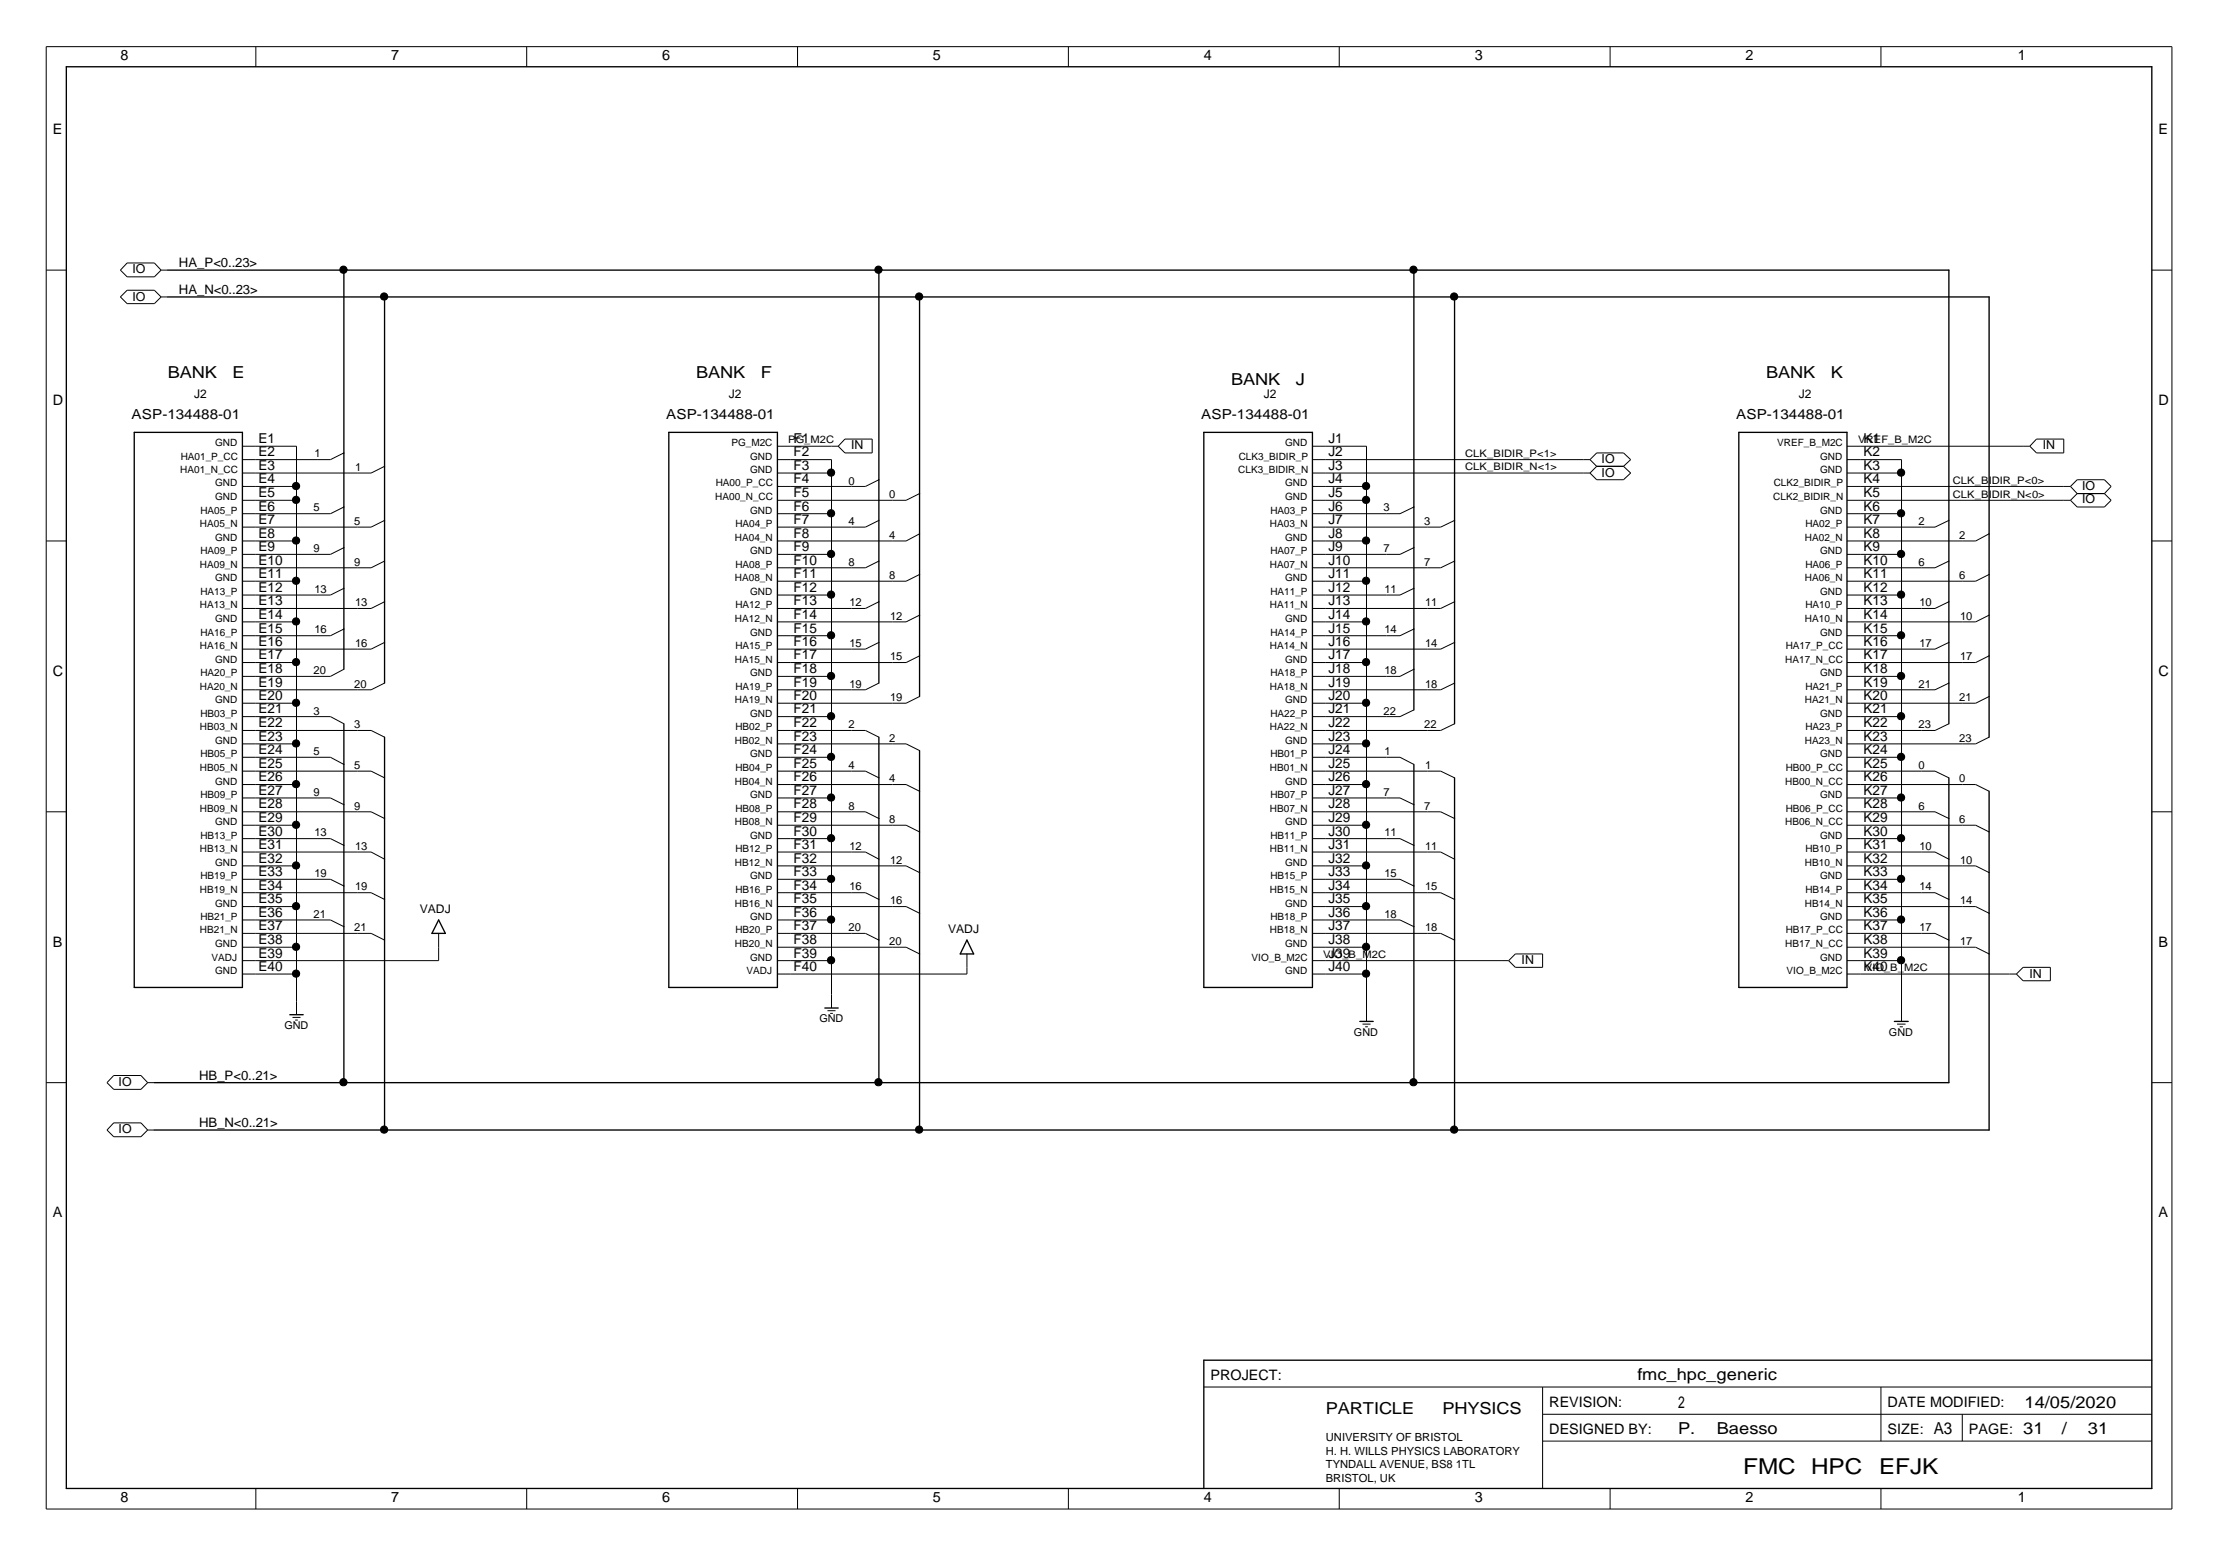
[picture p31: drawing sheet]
<svg xmlns="http://www.w3.org/2000/svg" width="420mm" height="297mm" viewBox="0 0 420 297" stroke-linecap="round" stroke-linejoin="round" font-family="sans-serif">
<defs><g id="words">
<g font-size="4.1">
<text x="330.2" y="279.2">FMC</text>
<text x="343.1" y="279.2">HPC</text>
<text x="356" y="279.2">EFJK</text>
</g>
<g font-size="3.1">
<text x="31.8" y="71.7">BANK</text>
<text x="44.1" y="71.7">E</text>
<text x="131.9" y="71.7">BANK</text>
<text x="144.1" y="71.7">F</text>
<text x="334.6" y="71.7">BANK</text>
<text x="346.8" y="71.7">K</text>
<text x="233.2" y="72.9">BANK</text>
<text x="245.5" y="72.9">J</text>
<text x="310.2" y="261.5">fmc_hpc_generic</text>
<text x="251.2" y="267.9">PARTICLE</text>
<text x="273.3" y="267.9">PHYSICS</text>
<text x="317.9" y="266.6">2</text>
<text x="383.5" y="266.6">14/05/2020</text>
<text x="317.9" y="271.7">P.</text>
<text x="325.2" y="271.7">Baesso</text>
<text x="366.3" y="271.7">A3</text>
<text x="383.2" y="271.7">31</text>
<text x="390.6" y="271.7">/</text>
<text x="395.5" y="271.7">31</text>
</g>
<g font-size="2.7">
<text x="22.8" y="11.3">8</text>
<text x="74.1" y="11.3">7</text>
<text x="125.4" y="11.3">6</text>
<text x="176.7" y="11.3">5</text>
<text x="228" y="11.3">4</text>
<text x="279.3" y="11.3">3</text>
<text x="330.7" y="11.3">2</text>
<text x="382.2" y="11.3">1</text>
<text x="10" y="25.4">E</text>
<text x="408.9" y="25.4">E</text>
<text x="10" y="76.7">D</text>
<text x="408.9" y="76.7">D</text>
<text x="10" y="128">C</text>
<text x="408.9" y="128">C</text>
<text x="10" y="179.4">B</text>
<text x="408.9" y="179.4">B</text>
<text x="10" y="230.6">A</text>
<text x="408.9" y="230.6">A</text>
<text x="229.3" y="261.4">PROJECT:</text>
<text x="293.5" y="266.6">REVISION:</text>
<text x="357.6" y="266.6">DATE MODIFIED:</text>
<text x="293.5" y="271.6">DESIGNED BY:</text>
<text x="357.6" y="271.6">SIZE:</text>
<text x="373" y="271.6">PAGE:</text>
<text x="22.8" y="284.5">8</text>
<text x="74.1" y="284.5">7</text>
<text x="125.4" y="284.5">6</text>
<text x="176.7" y="284.5">5</text>
<text x="228" y="284.5">4</text>
<text x="279.3" y="284.5">3</text>
<text x="330.7" y="284.5">2</text>
<text x="382.2" y="284.5">1</text>
</g>
<g font-size="2.6">
<text x="24.9" y="79.3">ASP-134488-01</text>
<text x="49" y="83.9">E1</text>
<text x="126.2" y="79.3">ASP-134488-01</text>
<text x="150.3" y="83.9">F1</text>
<text x="227.5" y="79.3">ASP-134488-01</text>
<text x="251.7" y="83.9">J1</text>
<text x="328.9" y="79.3">ASP-134488-01</text>
<text x="353" y="83.9">K1</text>
<text x="49" y="89">E3</text>
<text x="49" y="86.5">E2</text>
<text x="150.3" y="86.5">F2</text>
<text x="150.3" y="89">F3</text>
<text x="251.7" y="86.5">J2</text>
<text x="251.7" y="89">J3</text>
<text x="353" y="86.5">K2</text>
<text x="353" y="89">K3</text>
<text x="49" y="91.6">E4</text>
<text x="49" y="94.2">E5</text>
<text x="150.3" y="91.6">F4</text>
<text x="150.3" y="94.2">F5</text>
<text x="251.7" y="91.6">J4</text>
<text x="251.7" y="94.2">J5</text>
<text x="353" y="91.6">K4</text>
<text x="353" y="94.2">K5</text>
<text x="49" y="96.7">E6</text>
<text x="49" y="99.3">E7</text>
<text x="49" y="101.9">E8</text>
<text x="150.3" y="96.7">F6</text>
<text x="150.3" y="99.3">F7</text>
<text x="150.3" y="101.9">F8</text>
<text x="251.7" y="96.7">J6</text>
<text x="251.7" y="99.3">J7</text>
<text x="251.7" y="101.9">J8</text>
<text x="353" y="96.7">K6</text>
<text x="353" y="99.3">K7</text>
<text x="353" y="101.9">K8</text>
<text x="49" y="104.4">E9</text>
<text x="49" y="107">E10</text>
<text x="150.3" y="104.4">F9</text>
<text x="150.3" y="107">F10</text>
<text x="251.7" y="104.4">J9</text>
<text x="251.7" y="107">J10</text>
<text x="353" y="104.4">K9</text>
<text x="353" y="107">K10</text>
<text x="49" y="109.5">E11</text>
<text x="49" y="112.1">E12</text>
<text x="150.3" y="109.5">F11</text>
<text x="150.3" y="112.1">F12</text>
<text x="251.7" y="109.5">J11</text>
<text x="251.7" y="112.1">J12</text>
<text x="353" y="109.5">K11</text>
<text x="353" y="112.1">K12</text>
<text x="49" y="114.7">E13</text>
<text x="49" y="117.2">E14</text>
<text x="49" y="119.8">E15</text>
<text x="150.3" y="114.7">F13</text>
<text x="150.3" y="117.2">F14</text>
<text x="150.3" y="119.8">F15</text>
<text x="251.7" y="114.7">J13</text>
<text x="251.7" y="117.2">J14</text>
<text x="251.7" y="119.8">J15</text>
<text x="353" y="114.7">K13</text>
<text x="353" y="117.2">K14</text>
<text x="353" y="119.8">K15</text>
<text x="49" y="122.4">E16</text>
<text x="49" y="124.9">E17</text>
<text x="150.3" y="122.4">F16</text>
<text x="150.3" y="124.9">F17</text>
<text x="251.7" y="122.4">J16</text>
<text x="251.7" y="124.9">J17</text>
<text x="353" y="122.4">K16</text>
<text x="353" y="124.9">K17</text>
<text x="49" y="127.5">E18</text>
<text x="49" y="130.1">E19</text>
<text x="150.3" y="127.5">F18</text>
<text x="150.3" y="130.1">F19</text>
<text x="251.7" y="130.1">J19</text>
<text x="251.7" y="127.5">J18</text>
<text x="353" y="127.5">K18</text>
<text x="353" y="130.1">K19</text>
<text x="49" y="132.6">E20</text>
<text x="49" y="135.2">E21</text>
<text x="49" y="137.8">E22</text>
<text x="150.3" y="132.6">F20</text>
<text x="150.3" y="135.2">F21</text>
<text x="150.3" y="137.8">F22</text>
<text x="251.7" y="135.2">J21</text>
<text x="251.7" y="132.6">J20</text>
<text x="251.7" y="137.8">J22</text>
<text x="353" y="132.6">K20</text>
<text x="353" y="135.2">K21</text>
<text x="353" y="137.8">K22</text>
<text x="49" y="140.3">E23</text>
<text x="49" y="142.9">E24</text>
<text x="150.3" y="140.3">F23</text>
<text x="150.3" y="142.9">F24</text>
<text x="251.7" y="140.3">J23</text>
<text x="251.7" y="142.9">J24</text>
<text x="353" y="140.3">K23</text>
<text x="353" y="142.9">K24</text>
<text x="49" y="145.5">E25</text>
<text x="49" y="148">E26</text>
<text x="150.3" y="145.5">F25</text>
<text x="150.3" y="148">F26</text>
<text x="251.7" y="145.5">J25</text>
<text x="251.7" y="148">J26</text>
<text x="353" y="145.5">K25</text>
<text x="353" y="148">K26</text>
<text x="49" y="150.6">E27</text>
<text x="49" y="153.1">E28</text>
<text x="49" y="155.7">E29</text>
<text x="150.3" y="150.6">F27</text>
<text x="150.3" y="153.1">F28</text>
<text x="150.3" y="155.7">F29</text>
<text x="251.7" y="150.6">J27</text>
<text x="251.7" y="153.1">J28</text>
<text x="251.7" y="155.7">J29</text>
<text x="353" y="150.6">K27</text>
<text x="353" y="153.1">K28</text>
<text x="353" y="155.7">K29</text>
<text x="49" y="158.3">E30</text>
<text x="49" y="160.8">E31</text>
<text x="150.3" y="158.3">F30</text>
<text x="150.3" y="160.8">F31</text>
<text x="251.7" y="158.3">J30</text>
<text x="251.7" y="160.8">J31</text>
<text x="353" y="158.3">K30</text>
<text x="353" y="160.8">K31</text>
<text x="49" y="163.4">E32</text>
<text x="49" y="166">E33</text>
<text x="150.3" y="163.4">F32</text>
<text x="150.3" y="166">F33</text>
<text x="251.7" y="163.4">J32</text>
<text x="251.7" y="166">J33</text>
<text x="353" y="163.4">K32</text>
<text x="353" y="166">K33</text>
<text x="49" y="168.5">E34</text>
<text x="49" y="171.1">E35</text>
<text x="49" y="173.7">E36</text>
<text x="150.3" y="168.5">F34</text>
<text x="150.3" y="171.1">F35</text>
<text x="150.3" y="173.7">F36</text>
<text x="251.7" y="168.5">J34</text>
<text x="251.7" y="171.1">J35</text>
<text x="251.7" y="173.7">J36</text>
<text x="353" y="168.5">K34</text>
<text x="353" y="171.1">K35</text>
<text x="353" y="173.7">K36</text>
<text x="49" y="176.2">E37</text>
<text x="49" y="178.8">E38</text>
<text x="150.3" y="176.2">F37</text>
<text x="150.3" y="178.8">F38</text>
<text x="251.7" y="176.2">J37</text>
<text x="251.7" y="178.8">J38</text>
<text x="353" y="176.2">K37</text>
<text x="353" y="178.8">K38</text>
<text x="49" y="181.4">E39</text>
<text x="49" y="183.9">E40</text>
<text x="150.3" y="181.4">F39</text>
<text x="150.3" y="183.9">F40</text>
<text x="251.7" y="181.4">J39</text>
<text x="251.7" y="183.9">J40</text>
<text x="353" y="181.4">K39</text>
<text x="353" y="183.9">K40</text>
</g>
<g font-size="2.5">
<text x="33.9" y="50.7">HA_P&lt;0..23&gt;</text>
<text x="33.9" y="55.7">HA_N&lt;0..23&gt;</text>
<text x="37.7" y="204.5">HB_P&lt;0..21&gt;</text>
<text x="37.7" y="213.5">HB_N&lt;0..21&gt;</text>
</g>
<g font-size="2.3">
<text x="25.1" y="51.8">IO</text>
<text x="25.1" y="56.9">IO</text>
<text x="36.8" y="75.4">J2</text>
<text x="138" y="75.4">J2</text>
<text x="239.4" y="75.4">J2</text>
<text x="340.7" y="75.4">J2</text>
<text x="161.2" y="85.1">IN</text>
<text x="303.4" y="87.7">IO</text>
<text x="387" y="85.1">IN</text>
<text x="303.4" y="90.3">IO</text>
<text x="394.4" y="92.8">IO</text>
<text x="394.4" y="95.4">IO</text>
<text x="79.5" y="172.9">VADJ</text>
<text x="179.6" y="176.7">VADJ</text>
<text x="288.2" y="182.6">IN</text>
<text x="384.4" y="185.2">IN</text>
<text x="22.5" y="205.7">IO</text>
<text x="22.5" y="214.7">IO</text>
</g>
<g font-size="2.1">
<text x="59.6" y="86.6">1</text>
<text x="67.3" y="89.2">1</text>
<text x="160.7" y="91.8">0</text>
<text x="168.4" y="94.4">0</text>
<text x="59.4" y="96.9">5</text>
<text x="67.1" y="99.4">5</text>
<text x="160.7" y="99.4">4</text>
<text x="262.1" y="96.9">3</text>
<text x="269.8" y="99.4">3</text>
<text x="363.4" y="99.4">2</text>
<text x="59.4" y="104.6">9</text>
<text x="67.1" y="107.1">9</text>
<text x="160.7" y="107.1">8</text>
<text x="168.4" y="102.1">4</text>
<text x="262.1" y="104.6">7</text>
<text x="269.8" y="107.1">7</text>
<text x="363.4" y="107.1">6</text>
<text x="371.1" y="102.1">2</text>
<text x="59.6" y="112.3">13</text>
<text x="168.4" y="109.8">8</text>
<text x="262.2" y="112.3">11</text>
<text x="371.1" y="109.8">6</text>
<text x="67.3" y="114.8">13</text>
<text x="160.9" y="114.8">12</text>
<text x="168.6" y="117.5">12</text>
<text x="270" y="114.8">11</text>
<text x="363.6" y="114.8">10</text>
<text x="371.3" y="117.5">10</text>
<text x="59.6" y="120">16</text>
<text x="67.3" y="122.5">16</text>
<text x="160.9" y="122.5">15</text>
<text x="168.6" y="125.1">15</text>
<text x="262.2" y="120">14</text>
<text x="270" y="122.5">14</text>
<text x="363.6" y="122.5">17</text>
<text x="371.3" y="125.1">17</text>
<text x="59.4" y="127.7">20</text>
<text x="67.1" y="130.3">20</text>
<text x="160.9" y="130.3">19</text>
<text x="262.2" y="127.7">18</text>
<text x="270" y="130.3">18</text>
<text x="363.4" y="130.3">21</text>
<text x="59.4" y="135.4">3</text>
<text x="67.1" y="138">3</text>
<text x="160.7" y="138">2</text>
<text x="168.6" y="132.8">19</text>
<text x="262.1" y="135.4">22</text>
<text x="269.8" y="138">22</text>
<text x="363.4" y="138">23</text>
<text x="371.1" y="132.8">21</text>
<text x="59.4" y="143.1">5</text>
<text x="168.4" y="140.5">2</text>
<text x="262.2" y="143.1">1</text>
<text x="371.1" y="140.5">23</text>
<text x="67.1" y="145.7">5</text>
<text x="160.7" y="145.7">4</text>
<text x="168.4" y="148.2">4</text>
<text x="270" y="145.7">1</text>
<text x="363.4" y="145.7">0</text>
<text x="371.1" y="148.2">0</text>
<text x="59.4" y="150.7">9</text>
<text x="67.1" y="153.4">9</text>
<text x="160.7" y="153.4">8</text>
<text x="168.4" y="155.9">8</text>
<text x="262.1" y="150.7">7</text>
<text x="269.8" y="153.4">7</text>
<text x="363.4" y="153.4">6</text>
<text x="371.1" y="155.9">6</text>
<text x="59.6" y="158.4">13</text>
<text x="67.3" y="161.1">13</text>
<text x="160.9" y="161.1">12</text>
<text x="262.2" y="158.4">11</text>
<text x="270" y="161.1">11</text>
<text x="363.6" y="161.1">10</text>
<text x="59.6" y="166.1">19</text>
<text x="168.6" y="163.6">12</text>
<text x="262.2" y="166.1">15</text>
<text x="371.3" y="163.6">10</text>
<text x="59.4" y="173.9">21</text>
<text x="67.3" y="168.7">19</text>
<text x="160.9" y="168.7">16</text>
<text x="168.6" y="171.3">16</text>
<text x="262.2" y="173.9">18</text>
<text x="270" y="168.7">15</text>
<text x="363.6" y="168.7">14</text>
<text x="371.3" y="171.3">14</text>
<text x="67.1" y="176.4">21</text>
<text x="160.7" y="176.4">20</text>
<text x="168.4" y="179">20</text>
<text x="270" y="176.4">18</text>
<text x="363.6" y="176.4">17</text>
<text x="371.3" y="179">17</text>
<text x="251.2" y="273">UNIVERSITY OF BRISTOL</text>
<text x="251.2" y="275.6">H. H. WILLS PHYSICS LABORATORY</text>
<text x="251.2" y="278.2">TYNDALL AVENUE, BS8 1TL</text>
<text x="251.2" y="280.7">BRISTOL, UK</text>
</g>
<g font-size="2">
<text x="149.3" y="83.9">PG_M2C</text>
<text x="352" y="83.9">VREF_B_M2C</text>
<text x="277.6" y="86.6">CLK_BIDIR_P&lt;1&gt;</text>
<text x="277.6" y="89.1">CLK_BIDIR_N&lt;1&gt;</text>
<text x="369.9" y="94.3">CLK_BIDIR_N&lt;0&gt;</text>
<text x="369.9" y="91.6">CLK_BIDIR_P&lt;0&gt;</text>
<text x="250.6" y="181.5">VIO_B_M2C</text>
<text x="353.3" y="184">VIO_B_M2C</text>
<text x="53.9" y="194.9">GND</text>
<text x="155.2" y="193.7">GND</text>
<text x="256.5" y="196.2">GND</text>
<text x="357.8" y="196.2">GND</text>
</g>
<g font-size="1.9">
<text x="34.2" y="89.6">HA01_N_CC</text>
<text x="34.2" y="87.1">HA01_P_CC</text>
<text x="40.8" y="84.5">GND</text>
<text x="138.5" y="84.5">PG_M2C</text>
<text x="142.1" y="87.1">GND</text>
<text x="142.1" y="89.6">GND</text>
<text x="234.6" y="89.6">CLK3_BIDIR_N</text>
<text x="234.6" y="87.1">CLK3_BIDIR_P</text>
<text x="243.4" y="84.5">GND</text>
<text x="336.7" y="84.5">VREF_B_M2C</text>
<text x="344.8" y="87.1">GND</text>
<text x="344.8" y="89.6">GND</text>
<text x="40.8" y="92.2">GND</text>
<text x="40.8" y="94.8">GND</text>
<text x="135.5" y="94.8">HA00_N_CC</text>
<text x="135.6" y="92.2">HA00_P_CC</text>
<text x="243.4" y="92.2">GND</text>
<text x="243.4" y="94.8">GND</text>
<text x="335.9" y="94.8">CLK2_BIDIR_N</text>
<text x="336" y="92.2">CLK2_BIDIR_P</text>
<text x="37.9" y="99.9">HA05_N</text>
<text x="38" y="97.3">HA05_P</text>
<text x="139.3" y="99.9">HA04_P</text>
<text x="142.1" y="97.3">GND</text>
<text x="240.6" y="99.9">HA03_N</text>
<text x="240.7" y="97.3">HA03_P</text>
<text x="342" y="99.9">HA02_P</text>
<text x="344.8" y="97.3">GND</text>
<text x="37.9" y="107.6">HA09_N</text>
<text x="38" y="105">HA09_P</text>
<text x="40.8" y="102.5">GND</text>
<text x="139.2" y="102.5">HA04_N</text>
<text x="139.3" y="107.6">HA08_P</text>
<text x="142.1" y="105">GND</text>
<text x="240.6" y="107.6">HA07_N</text>
<text x="240.7" y="105">HA07_P</text>
<text x="243.4" y="102.5">GND</text>
<text x="341.9" y="102.5">HA02_N</text>
<text x="342" y="107.6">HA06_P</text>
<text x="344.8" y="105">GND</text>
<text x="38" y="112.7">HA13_P</text>
<text x="40.8" y="110.1">GND</text>
<text x="139.2" y="110.1">HA08_N</text>
<text x="142.1" y="112.7">GND</text>
<text x="240.7" y="112.7">HA11_P</text>
<text x="243.4" y="110.1">GND</text>
<text x="341.9" y="110.1">HA06_N</text>
<text x="344.8" y="112.7">GND</text>
<text x="37.9" y="115.3">HA13_N</text>
<text x="40.8" y="117.8">GND</text>
<text x="139.2" y="117.8">HA12_N</text>
<text x="139.3" y="115.3">HA12_P</text>
<text x="240.6" y="115.3">HA11_N</text>
<text x="243.4" y="117.8">GND</text>
<text x="341.9" y="117.8">HA10_N</text>
<text x="342" y="115.3">HA10_P</text>
<text x="37.9" y="123">HA16_N</text>
<text x="38" y="120.4">HA16_P</text>
<text x="40.8" y="125.5">GND</text>
<text x="139.2" y="125.5">HA15_N</text>
<text x="139.3" y="123">HA15_P</text>
<text x="142.1" y="120.4">GND</text>
<text x="240.6" y="123">HA14_N</text>
<text x="240.7" y="120.4">HA14_P</text>
<text x="243.4" y="125.5">GND</text>
<text x="338.2" y="125.5">HA17_N_CC</text>
<text x="338.3" y="123">HA17_P_CC</text>
<text x="344.8" y="120.4">GND</text>
<text x="37.9" y="130.7">HA20_N</text>
<text x="38" y="128.1">HA20_P</text>
<text x="139.3" y="130.7">HA19_P</text>
<text x="142.1" y="128.1">GND</text>
<text x="240.6" y="130.7">HA18_N</text>
<text x="240.7" y="128.1">HA18_P</text>
<text x="342" y="130.7">HA21_P</text>
<text x="344.8" y="128.1">GND</text>
<text x="38" y="135.8">HB03_P</text>
<text x="40.8" y="133.2">GND</text>
<text x="139.2" y="133.2">HA19_N</text>
<text x="142.1" y="135.8">GND</text>
<text x="240.7" y="135.8">HA22_P</text>
<text x="243.4" y="133.2">GND</text>
<text x="341.9" y="133.2">HA21_N</text>
<text x="344.8" y="135.8">GND</text>
<text x="37.9" y="138.4">HB03_N</text>
<text x="38" y="143.5">HB05_P</text>
<text x="40.8" y="140.9">GND</text>
<text x="139.2" y="140.9">HB02_N</text>
<text x="139.3" y="138.4">HB02_P</text>
<text x="142.1" y="143.5">GND</text>
<text x="240.6" y="138.4">HA22_N</text>
<text x="240.7" y="143.5">HB01_P</text>
<text x="243.4" y="140.9">GND</text>
<text x="341.9" y="140.9">HA23_N</text>
<text x="342" y="138.4">HA23_P</text>
<text x="344.8" y="143.5">GND</text>
<text x="37.9" y="146.1">HB05_N</text>
<text x="40.8" y="148.6">GND</text>
<text x="139.2" y="148.6">HB04_N</text>
<text x="139.3" y="146.1">HB04_P</text>
<text x="240.6" y="146.1">HB01_N</text>
<text x="243.4" y="148.6">GND</text>
<text x="338.2" y="148.6">HB00_N_CC</text>
<text x="338.3" y="146.1">HB00_P_CC</text>
<text x="37.9" y="153.8">HB09_N</text>
<text x="38" y="151.2">HB09_P</text>
<text x="139.3" y="153.8">HB08_P</text>
<text x="142.1" y="151.2">GND</text>
<text x="240.6" y="153.8">HB07_N</text>
<text x="240.7" y="151.2">HB07_P</text>
<text x="338.3" y="153.8">HB06_P_CC</text>
<text x="344.8" y="151.2">GND</text>
<text x="37.9" y="161.4">HB13_N</text>
<text x="38" y="158.9">HB13_P</text>
<text x="40.8" y="156.3">GND</text>
<text x="139.2" y="156.3">HB08_N</text>
<text x="139.3" y="161.4">HB12_P</text>
<text x="142.1" y="158.9">GND</text>
<text x="240.6" y="161.4">HB11_N</text>
<text x="240.7" y="158.9">HB11_P</text>
<text x="243.4" y="156.3">GND</text>
<text x="338.2" y="156.3">HB06_N_CC</text>
<text x="342" y="161.4">HB10_P</text>
<text x="344.8" y="158.9">GND</text>
<text x="38" y="166.6">HB19_P</text>
<text x="40.8" y="164">GND</text>
<text x="139.2" y="164">HB12_N</text>
<text x="142.1" y="166.6">GND</text>
<text x="240.7" y="166.6">HB15_P</text>
<text x="243.4" y="164">GND</text>
<text x="341.9" y="164">HB10_N</text>
<text x="344.8" y="166.6">GND</text>
<text x="37.9" y="169.1">HB19_N</text>
<text x="40.8" y="171.7">GND</text>
<text x="139.2" y="171.7">HB16_N</text>
<text x="139.3" y="169.1">HB16_P</text>
<text x="240.6" y="169.1">HB15_N</text>
<text x="243.4" y="171.7">GND</text>
<text x="341.9" y="171.7">HB14_N</text>
<text x="342" y="169.1">HB14_P</text>
<text x="37.9" y="176.8">HB21_N</text>
<text x="38" y="174.3">HB21_P</text>
<text x="40.8" y="179.4">GND</text>
<text x="139.2" y="179.4">HB20_N</text>
<text x="139.3" y="176.8">HB20_P</text>
<text x="142.1" y="174.3">GND</text>
<text x="240.6" y="176.8">HB18_N</text>
<text x="240.7" y="174.3">HB18_P</text>
<text x="243.4" y="179.4">GND</text>
<text x="338.2" y="179.4">HB17_N_CC</text>
<text x="338.3" y="176.8">HB17_P_CC</text>
<text x="344.8" y="174.3">GND</text>
<text x="40.1" y="182">VADJ</text>
<text x="40.8" y="184.5">GND</text>
<text x="141.4" y="184.5">VADJ</text>
<text x="142.1" y="182">GND</text>
<text x="237.1" y="182">VIO_B_M2C</text>
<text x="243.4" y="184.5">GND</text>
<text x="338.4" y="184.5">VIO_B_M2C</text>
<text x="344.8" y="182">GND</text>
</g>
</g></defs>
<g fill="none" stroke="#000" stroke-width=".19">
<path d="M8.8 8.8h402.6v277.1h-402.6zM48.5 8.8v3.8M99.8 8.8v3.8M151.1 8.8v3.8M202.4 8.8v3.8M253.7 8.8v3.8M305 8.8v3.8M356.3 8.8v3.8M8.8 51.2h3.8M22.8 56.3l1.3-1.3h5.1l1.3 1.3-1.3 1.2h-5.1zM24.1 49.8h5.1l1.3 1.4-1.3 1.2h-5.1l-1.3-1.2zM30.5 51.2h1.3"/>
<path d="M30.5 56.3h1.3M407.6 51.2h3.8M45.9 94.8h10.3M45.9 92.2h10.3M45.9 84.5h10.3v107.7M65.1 96l-2.5 1.3h-16.7M65.1 85.8l-2.5 1.3h-16.7M72.8 98.6l-2.5 1.3h-24.4M72.8 88.3l-2.5 1.3h-24.4M147.3 97.3h10.2M147.3 89.6h10.2M147.3 87.1h10.2v103.9"/>
<path d="M147.3 84.5h11.5M160.1 83.2h5.1v2.6h-5.1l-1.3-1.3zM166.5 98.6l-2.6 1.3h-16.6M166.5 90.9l-2.6 1.3h-16.6M174.2 93.5l-2.5 1.3h-24.4M248.6 94.8h10.3M248.6 92.2h10.3M248.6 89.6h52.6M248.6 87.1h52.6M248.6 84.5h10.3v109M267.8 96l-2.6 1.3h-16.6M275.5 98.6l-2.6 1.3h-24.3"/>
<path d="M301.2 87.1l1.3-1.3h5l1.4 1.3-1.4 1.2M301.2 87.1l1.3 1.2M302.5 88.3h5M302.5 88.3l-1.3 1.3M307.5 88.3l1.4 1.3-1.4 1.3h-5l-1.3-1.3M349.9 97.3h10.3M349.9 94.8h42.3M349.9 92.2h42.3M349.9 89.6h10.3M349.9 87.1h10.3v106.4M349.9 84.5h34.6M369.2 98.6l-2.6 1.3h-16.7"/>
<path d="M385.8 83.2h5.1v2.6h-5.1l-1.3-1.3zM392.2 92.2l1.3-1.3h5.1l1.3 1.3-1.3 1.3M392.2 92.2l1.3 1.3M393.5 93.5l-1.3 1.3M393.5 93.5h5.1M398.6 93.5l1.3 1.3-1.3 1.2h-5.1l-1.3-1.2M8.8 102.5h3.8M45.9 117.8h10.3M45.9 110.1h10.3M45.9 102.5h10.3M65.1 119.2l-2.5 1.2h-16.7M65.1 111.5l-2.5 1.2h-16.7"/>
<path d="M65.1 103.8l-2.5 1.2h-16.7M72.8 114l-2.5 1.3h-24.4M72.8 106.3l-2.5 1.3h-24.4M147.3 112.7h10.2M147.3 105h10.2M166.5 114l-2.6 1.3h-16.6M166.5 106.3l-2.6 1.3h-16.6M174.2 116.5l-2.5 1.3h-24.4M174.2 108.8l-2.5 1.3h-24.4M174.2 101.1l-2.5 1.4h-24.4M248.6 117.8h10.3M248.6 110.1h10.3"/>
<path d="M248.6 102.5h10.3M267.8 119.2l-2.6 1.2h-16.6M267.8 111.5l-2.6 1.2h-16.6M267.8 103.8l-2.6 1.2h-16.6M275.5 114l-2.6 1.3h-24.3M275.5 106.3l-2.6 1.3h-24.3M349.9 112.7h10.3M349.9 105h10.3M369.2 114l-2.6 1.3h-16.7M369.2 106.3l-2.6 1.3h-16.7M376.8 116.5l-2.5 1.3h-24.4M376.8 108.8l-2.5 1.3h-24.4"/>
<path d="M376.8 101.1l-2.5 1.4h-24.4M407.6 102.5h3.8M45.9 138.4h24.4l2.5 1.2M45.9 135.8h16.7l2.5 1.3M45.9 133.2h10.3M45.9 125.5h10.3M65.1 126.8l-2.5 1.3h-16.7M72.8 129.4l-2.5 1.3h-24.4M72.8 121.7l-2.5 1.3h-24.4M147.3 138.4h16.6l2.6 1.2M147.3 135.8h10.2M147.3 128.1h10.2"/>
<path d="M147.3 120.4h10.2M166.5 129.4l-2.6 1.3h-16.6M166.5 121.7l-2.6 1.3h-16.6M174.2 131.9l-2.5 1.3h-24.4M174.2 124.2l-2.5 1.3h-24.4M248.6 133.2h10.3M248.6 125.5h10.3M267.8 134.5l-2.6 1.3h-16.6M267.8 126.8l-2.6 1.3h-16.6M275.5 137.1l-2.6 1.3h-24.3M275.5 129.4l-2.6 1.3h-24.3M275.5 121.7l-2.6 1.3h-24.3"/>
<path d="M349.9 135.8h10.3M349.9 128.1h10.3M349.9 120.4h10.3M369.2 137.1l-2.6 1.3h-16.7M369.2 129.4l-2.6 1.3h-16.7M369.2 121.7l-2.6 1.3h-16.7M376.8 139.6l-2.5 1.3h-24.4M376.8 131.9l-2.5 1.3h-24.4M376.8 124.2l-2.5 1.3h-24.4M8.8 153.8h3.8M45.9 158.9h16.7l2.5 1.2M45.9 156.3h10.3"/>
<path d="M45.9 151.2h16.7l2.5 1.2M45.9 153.8h24.4l2.5 1.3M45.9 143.5h16.7l2.5 1.3M45.9 146.1h24.4l2.5 1.3M45.9 148.6h10.3M45.9 140.9h10.3M147.3 158.9h10.2M147.3 156.3h24.4l2.5 1.3M147.3 151.2h10.2M147.3 153.8h16.6l2.6 1.3M147.3 143.5h10.2M147.3 146.1h16.6l2.6 1.3"/>
<path d="M147.3 148.6h24.4l2.5 1.3M147.3 140.9h24.4l2.5 1.3M248.6 158.9h16.6l2.6 1.2M248.6 156.3h10.3M248.6 151.2h16.6l2.6 1.2M248.6 153.8h24.3l2.6 1.3M248.6 143.5h16.6l2.6 1.3M248.6 146.1h24.3l2.6 1.3M248.6 148.6h10.3M248.6 140.9h10.3M349.9 158.9h10.3M349.9 156.3h24.4l2.5 1.3"/>
<path d="M349.9 151.2h10.3M349.9 153.8h16.7l2.6 1.3M349.9 143.5h10.3M349.9 146.1h16.7l2.6 1.3M349.9 148.6h24.4l2.5 1.3M407.6 153.8h3.8M45.9 179.4h10.3M45.9 176.8h24.4l2.5 1.3M45.9 171.7h10.3M45.9 174.3h16.7l2.5 1.2M45.9 169.1h24.4l2.5 1.3M45.9 166.6h16.7l2.5 1.2"/>
<path d="M45.9 164h10.3M45.9 161.4h24.4l2.5 1.4M83.1 176.8v5.2h-37.2M147.3 179.4h24.4l2.5 1.3M147.3 176.8h16.6l2.6 1.3M147.3 171.7h24.4l2.5 1.3M147.3 174.3h10.2M147.3 169.1h16.6l2.6 1.3M147.3 166.6h10.2M147.3 164h24.4l2.5 1.3M147.3 161.4h16.6l2.6 1.4M248.6 179.4h10.3"/>
<path d="M248.6 176.8h24.3l2.6 1.3M248.6 171.7h10.3M248.6 174.3h16.6l2.6 1.2M248.6 169.1h24.3l2.6 1.3M248.6 166.6h16.6l2.6 1.2M248.6 164h10.3M248.6 161.4h24.3l2.6 1.4M349.9 179.4h24.4l2.5 1.3M349.9 176.8h16.7l2.6 1.3M349.9 171.7h24.4l2.5 1.3M349.9 174.3h10.3M349.9 169.1h16.7l2.6 1.3"/>
<path d="M349.9 166.6h10.3M349.9 164h24.4l2.5 1.3M349.9 161.4h16.7l2.6 1.4M45.9 184.5h10.3M55.4 192.7h1.5M55.9 193.2h.5M147.3 182h10.2M156.8 191.5h1.5M157.3 192h.5M183.2 180.7v3.8h-35.9M248.6 184.5h10.3M248.6 182h37.2"/>
<path d="M258.1 194h1.5M258.6 194.5h.5M287.1 180.7h5.1v2.6h-5.1l-1.3-1.3zM349.9 184.5h32.1M349.9 182h10.3M359.4 194h1.6M359.9 194.5h.6M383.2 183.3h5.2v2.5h-5.2l-1.2-1.3zM8.8 205.1h3.8M21.5 203.7h5.2l1.3 1.4-1.3 1.3h-5.2l-1.2-1.3zM21.5 212.7h5.2l1.3 1.4-1.3 1.2h-5.2l-1.2-1.2zM28 205.1h1.2"/>
<path d="M28 214.1h1.2M407.6 205.1h3.8M228 262.8h179.6M292.2 262.8v19.2M292.2 267.9h115.4M292.2 273h115.4M356.3 262.8v10.2M371.7 267.9v5.1M48.5 282v3.9M99.8 282v3.9M151.1 282v3.9M202.4 282v3.9"/>
<path d="M253.7 282v3.9M305 282v3.9M356.3 282v3.9"/>
<circle cx="65" cy="51.1" r=".69"/>
<circle cx="72.8" cy="56.2" r=".69"/>
<circle cx="166.4" cy="51.1" r=".69"/>
<circle cx="174.1" cy="56.2" r=".69"/>
<circle cx="267.7" cy="51.1" r=".69"/>
<circle cx="275.4" cy="56.2" r=".69"/>
<circle cx="56.1" cy="94.7" r=".69"/>
<circle cx="56.1" cy="92.1" r=".69"/>
<circle cx="157.4" cy="97.2" r=".69"/>
<circle cx="157.4" cy="89.5" r=".69"/>
<circle cx="258.8" cy="94.7" r=".69"/>
<circle cx="258.8" cy="92.1" r=".69"/>
<circle cx="360.1" cy="97.2" r=".69"/>
<circle cx="360.1" cy="89.5" r=".69"/>
<circle cx="56.1" cy="110" r=".69"/>
<circle cx="56.1" cy="102.4" r=".69"/>
<circle cx="56.1" cy="117.7" r=".69"/>
<circle cx="157.4" cy="104.9" r=".69"/>
<circle cx="157.4" cy="112.7" r=".69"/>
<circle cx="258.8" cy="102.4" r=".69"/>
<circle cx="258.8" cy="110" r=".69"/>
<circle cx="258.8" cy="117.7" r=".69"/>
<circle cx="360.1" cy="104.9" r=".69"/>
<circle cx="360.1" cy="112.7" r=".69"/>
<circle cx="56.1" cy="125.4" r=".69"/>
<circle cx="56.1" cy="133.1" r=".69"/>
<circle cx="157.4" cy="120.4" r=".69"/>
<circle cx="157.4" cy="135.7" r=".69"/>
<circle cx="157.4" cy="128.1" r=".69"/>
<circle cx="258.8" cy="125.4" r=".69"/>
<circle cx="258.8" cy="133.1" r=".69"/>
<circle cx="360.1" cy="120.4" r=".69"/>
<circle cx="360.1" cy="128.1" r=".69"/>
<circle cx="360.1" cy="135.7" r=".69"/>
<circle cx="56.1" cy="156.3" r=".69"/>
<circle cx="56.1" cy="140.8" r=".69"/>
<circle cx="56.1" cy="148.6" r=".69"/>
<circle cx="157.4" cy="158.8" r=".69"/>
<circle cx="157.4" cy="143.4" r=".69"/>
<circle cx="157.4" cy="151.1" r=".69"/>
<circle cx="258.8" cy="156.3" r=".69"/>
<circle cx="258.8" cy="140.8" r=".69"/>
<circle cx="258.8" cy="148.6" r=".69"/>
<circle cx="360.1" cy="158.8" r=".69"/>
<circle cx="360.1" cy="143.4" r=".69"/>
<circle cx="360.1" cy="151.1" r=".69"/>
<circle cx="56.1" cy="171.7" r=".69"/>
<circle cx="56.1" cy="164" r=".69"/>
<circle cx="56.1" cy="179.4" r=".69"/>
<circle cx="157.4" cy="174.2" r=".69"/>
<circle cx="157.4" cy="166.5" r=".69"/>
<circle cx="258.8" cy="171.7" r=".69"/>
<circle cx="258.8" cy="164" r=".69"/>
<circle cx="258.8" cy="179.4" r=".69"/>
<circle cx="360.1" cy="174.2" r=".69"/>
<circle cx="360.1" cy="166.5" r=".69"/>
<circle cx="56.1" cy="184.4" r=".69"/>
<circle cx="157.4" cy="181.9" r=".69"/>
<circle cx="258.8" cy="184.4" r=".69"/>
<circle cx="360.1" cy="181.9" r=".69"/>
<circle cx="65" cy="205" r=".69"/>
<circle cx="72.8" cy="214" r=".69"/>
<circle cx="166.4" cy="205" r=".69"/>
<circle cx="174.1" cy="214" r=".69"/>
<circle cx="267.7" cy="205" r=".69"/>
<circle cx="275.4" cy="214" r=".69"/>
</g>
<g fill="none" stroke="#000" stroke-width=".25">
<path d="M12.6 12.6h395v269.4h-395zM31.8 56.3h345v83.3M31.8 51.2h337.4v85.9M65.1 51.2v75.6M72.8 56.3v73.1M166.5 51.2v78.2M174.2 56.3v75.6M267.8 51.2v83.3M275.5 56.3v80.8M25.4 81.9h20.5v105.2h-20.5zM126.7 81.9h20.6v105.2h-20.6zM228 81.9h20.6v105.2h-20.6z"/>
<path d="M329.4 81.9h20.5v105.2h-20.5zM65.1 137.1v68M72.8 139.6v74.5M166.5 139.6v65.5M174.2 142.2v71.9M267.8 144.8v60.3M275.5 147.4v66.7M369.2 147.4v57.7h-340M376.8 149.9v64.2h-347.6M83.1 174.3l1.3 2.5h-2.6zM183.2 178.1l1.2 2.6h-2.5zM54.9 192.2h2.5"/>
<path d="M156.2 191h2.6M257.6 193.5h2.5M358.8 193.5h2.7M407.6 257.7h-179.6v24.3"/>
</g>
<g fill="#000">
<circle cx="65" cy="51.1" r=".69"/>
<circle cx="72.8" cy="56.2" r=".69"/>
<circle cx="166.4" cy="51.1" r=".69"/>
<circle cx="174.1" cy="56.2" r=".69"/>
<circle cx="267.7" cy="51.1" r=".69"/>
<circle cx="275.4" cy="56.2" r=".69"/>
<circle cx="56.1" cy="94.7" r=".69"/>
<circle cx="56.1" cy="92.1" r=".69"/>
<circle cx="157.4" cy="97.2" r=".69"/>
<circle cx="157.4" cy="89.5" r=".69"/>
<circle cx="258.8" cy="94.7" r=".69"/>
<circle cx="258.8" cy="92.1" r=".69"/>
<circle cx="360.1" cy="97.2" r=".69"/>
<circle cx="360.1" cy="89.5" r=".69"/>
<circle cx="56.1" cy="110" r=".69"/>
<circle cx="56.1" cy="102.4" r=".69"/>
<circle cx="56.1" cy="117.7" r=".69"/>
<circle cx="157.4" cy="104.9" r=".69"/>
<circle cx="157.4" cy="112.7" r=".69"/>
<circle cx="258.8" cy="102.4" r=".69"/>
<circle cx="258.8" cy="110" r=".69"/>
<circle cx="258.8" cy="117.7" r=".69"/>
<circle cx="360.1" cy="104.9" r=".69"/>
<circle cx="360.1" cy="112.7" r=".69"/>
<circle cx="56.1" cy="125.4" r=".69"/>
<circle cx="56.1" cy="133.1" r=".69"/>
<circle cx="157.4" cy="120.4" r=".69"/>
<circle cx="157.4" cy="135.7" r=".69"/>
<circle cx="157.4" cy="128.1" r=".69"/>
<circle cx="258.8" cy="125.4" r=".69"/>
<circle cx="258.8" cy="133.1" r=".69"/>
<circle cx="360.1" cy="120.4" r=".69"/>
<circle cx="360.1" cy="128.1" r=".69"/>
<circle cx="360.1" cy="135.7" r=".69"/>
<circle cx="56.1" cy="156.3" r=".69"/>
<circle cx="56.1" cy="140.8" r=".69"/>
<circle cx="56.1" cy="148.6" r=".69"/>
<circle cx="157.4" cy="158.8" r=".69"/>
<circle cx="157.4" cy="143.4" r=".69"/>
<circle cx="157.4" cy="151.1" r=".69"/>
<circle cx="258.8" cy="156.3" r=".69"/>
<circle cx="258.8" cy="140.8" r=".69"/>
<circle cx="258.8" cy="148.6" r=".69"/>
<circle cx="360.1" cy="158.8" r=".69"/>
<circle cx="360.1" cy="143.4" r=".69"/>
<circle cx="360.1" cy="151.1" r=".69"/>
<circle cx="56.1" cy="171.7" r=".69"/>
<circle cx="56.1" cy="164" r=".69"/>
<circle cx="56.1" cy="179.4" r=".69"/>
<circle cx="157.4" cy="174.2" r=".69"/>
<circle cx="157.4" cy="166.5" r=".69"/>
<circle cx="258.8" cy="171.7" r=".69"/>
<circle cx="258.8" cy="164" r=".69"/>
<circle cx="258.8" cy="179.4" r=".69"/>
<circle cx="360.1" cy="174.2" r=".69"/>
<circle cx="360.1" cy="166.5" r=".69"/>
<circle cx="56.1" cy="184.4" r=".69"/>
<circle cx="157.4" cy="181.9" r=".69"/>
<circle cx="258.8" cy="184.4" r=".69"/>
<circle cx="360.1" cy="181.9" r=".69"/>
<circle cx="65" cy="205" r=".69"/>
<circle cx="72.8" cy="214" r=".69"/>
<circle cx="166.4" cy="205" r=".69"/>
<circle cx="174.1" cy="214" r=".69"/>
<circle cx="267.7" cy="205" r=".69"/>
<circle cx="275.4" cy="214" r=".69"/>
</g>
<use href="#words"/>
</svg>
